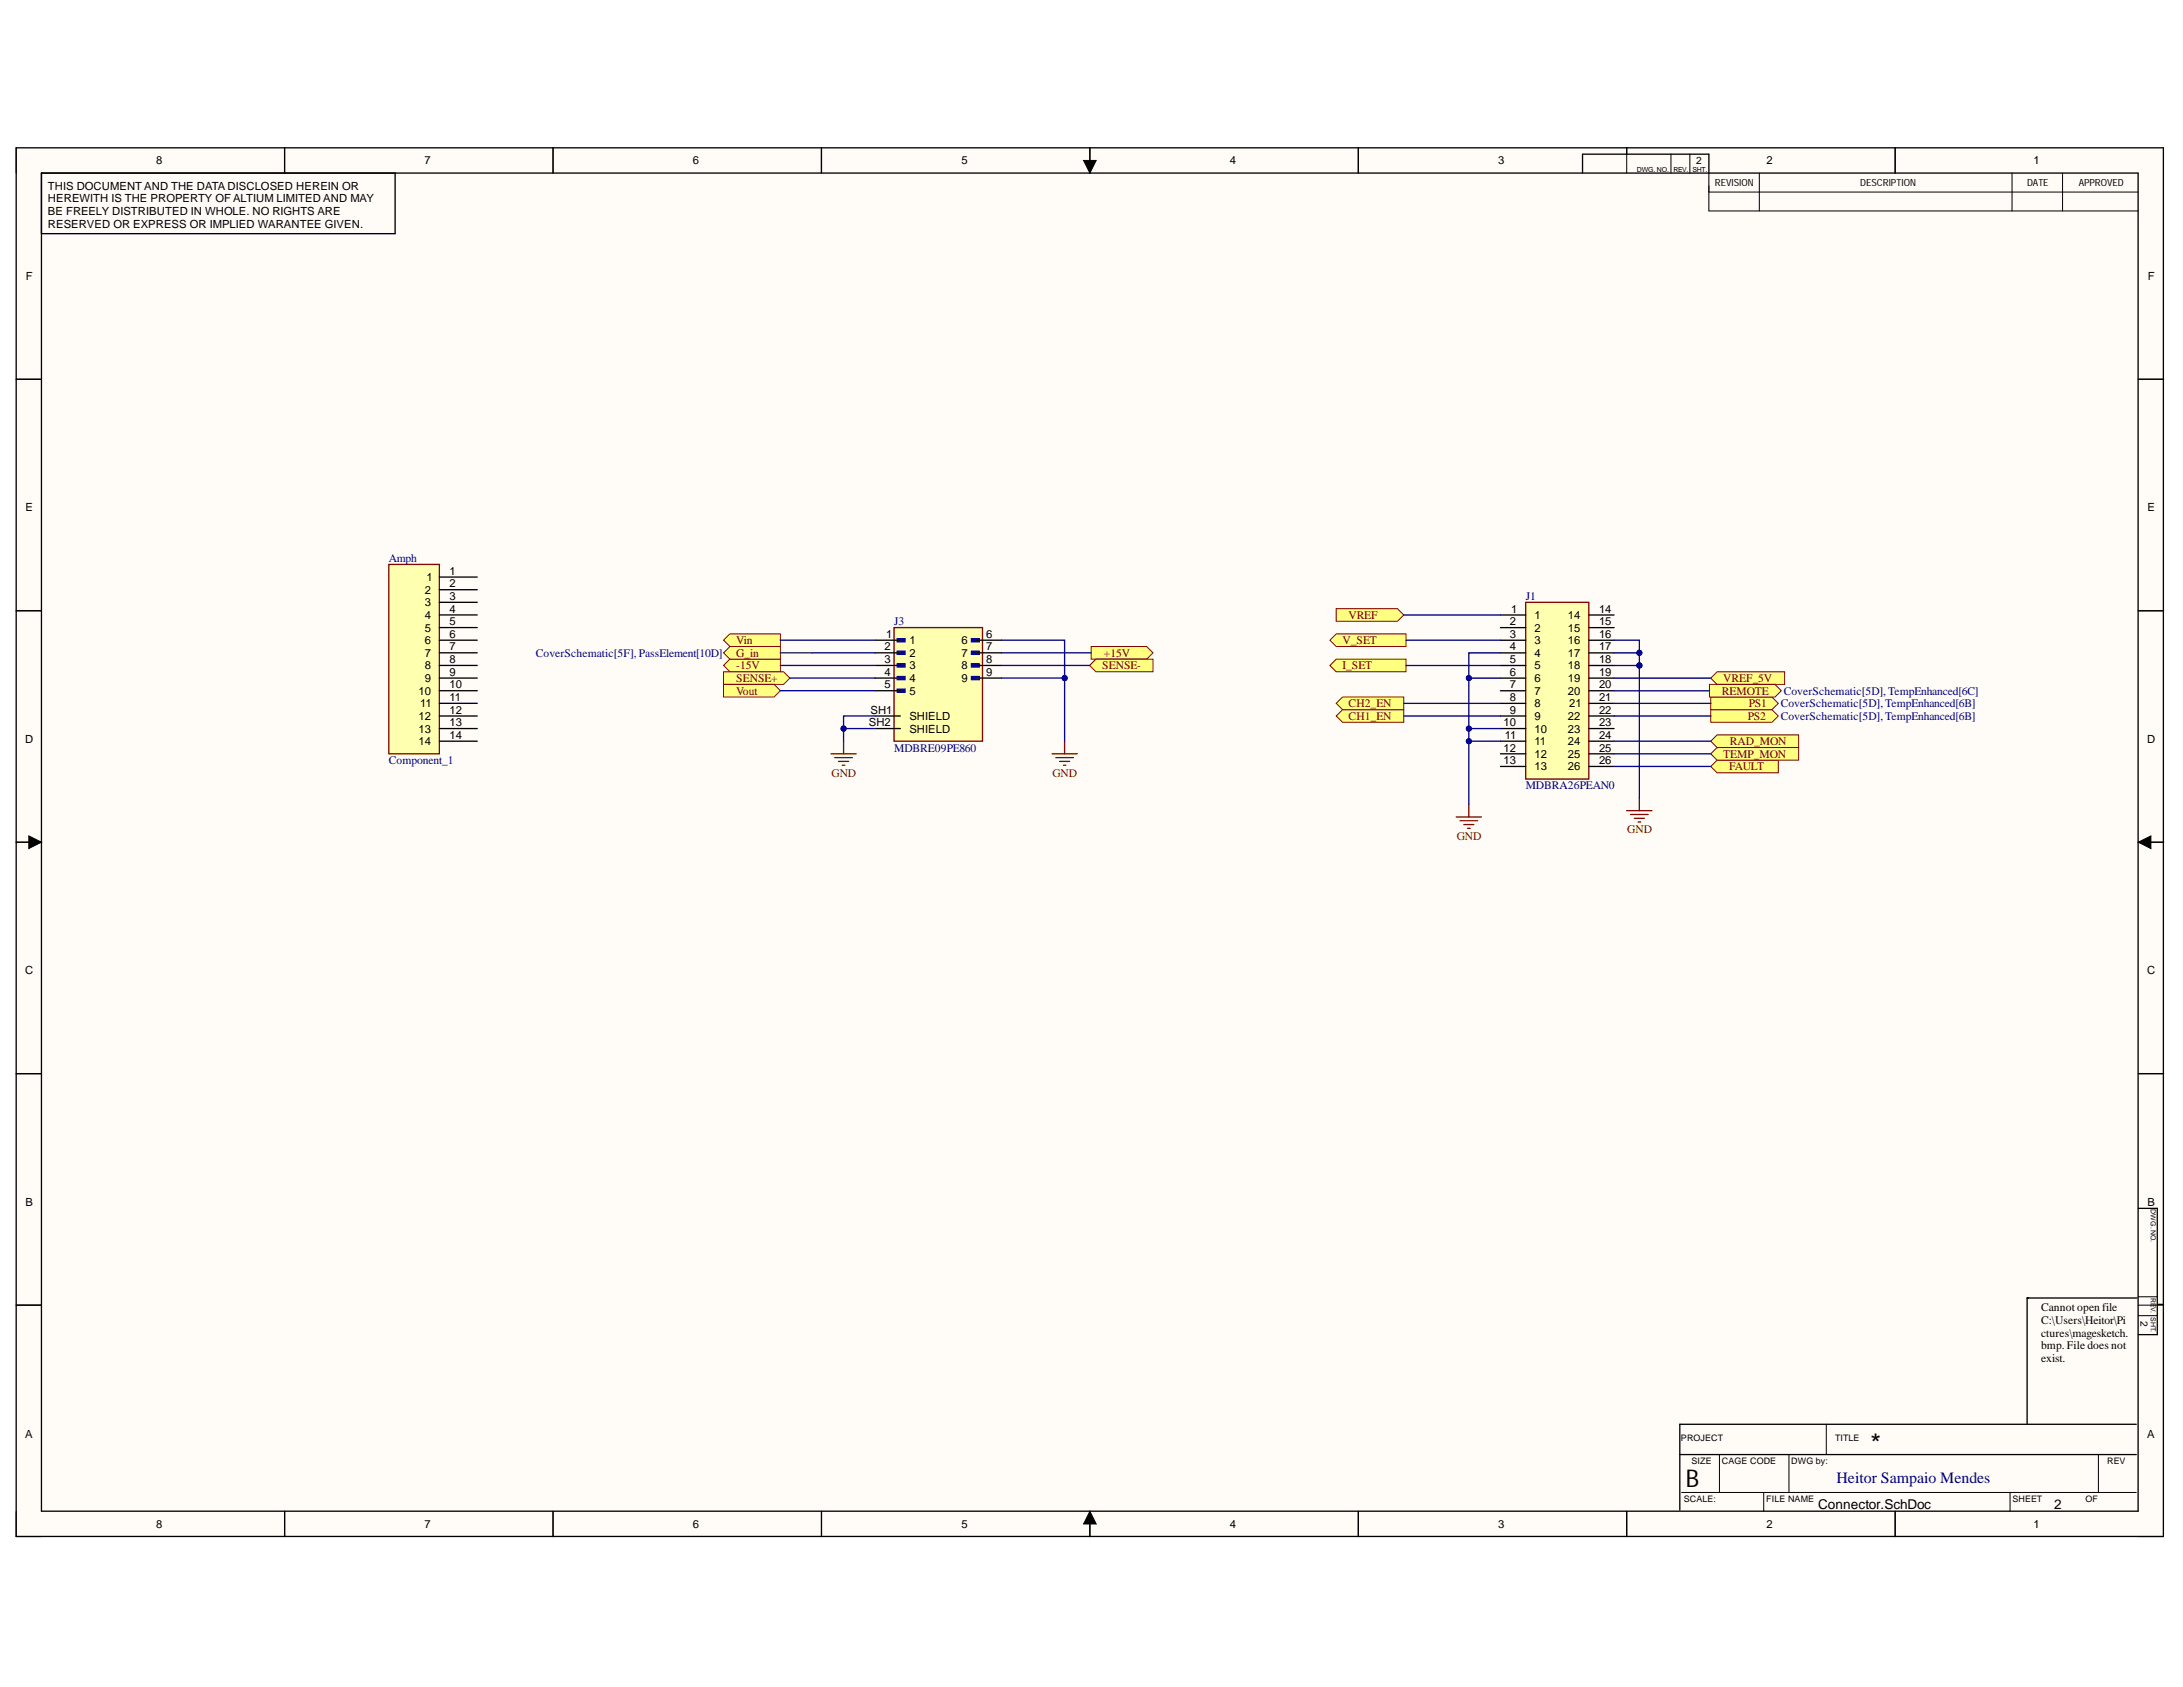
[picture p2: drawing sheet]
<svg xmlns="http://www.w3.org/2000/svg" width="279mm" height="216mm" viewBox="0 0 279 216" stroke-linecap="round" stroke-linejoin="round" font-family="sans-serif">
<defs><g id="words">
<text font-size="3.5" x="239.4" y="185.9">*</text>
<text font-size="3.1" x="215.8" y="190.4">B</text>
<text font-size="2" fill="#000080" x="235.1" y="189.8">Heitor Sampaio Mendes</text>
<g font-size="1.7">
<text x="232.7" y="193.1">Connector.SchDoc</text>
<text x="262.9" y="193.1">2</text>
</g>
<g font-size="1.5" fill="#000080">
<text x="49.8" y="71.9">Amph</text>
<text x="195.3" y="76.8">J1</text>
<text x="114.4" y="80">J3</text>
<text x="68.6" y="84.1">CoverSchematic[5F], PassElement[10D]</text>
<text x="228.3" y="88.9">CoverSchematic[5D], TempEnhanced[6C]</text>
<text x="227.9" y="92.1">CoverSchematic[5D], TempEnhanced[6B]</text>
<text x="227.9" y="90.5">CoverSchematic[5D], TempEnhanced[6B]</text>
<text x="49.8" y="97.8">Component_1</text>
<text x="114.4" y="96.2">MDBRE09PE860</text>
<text x="195.3" y="101">MDBRA26PEAN0</text>
</g>
<g font-size="1.5" fill="#800000">
<text x="94.2" y="82.4">Vin</text>
<text x="171.8" y="82.4">V_SET</text>
<text x="172.6" y="79.2">VREF</text>
<text x="94.2" y="85.7">-15V</text>
<text x="94.2" y="87.3">SENSE+</text>
<text x="94.2" y="88.9">Vout</text>
<text x="94.2" y="84.1">G_in</text>
<text x="141.1" y="85.7">SENSE-</text>
<text x="141.3" y="84.1">+15V</text>
<text x="171.8" y="85.7">I_SET</text>
<text x="220.4" y="88.9">REMOTE</text>
<text x="220.6" y="87.3">VREF_5V</text>
<text x="172.6" y="92.1">CH1_EN</text>
<text x="172.6" y="90.5">CH2_EN</text>
<text x="221.4" y="95.4">RAD_MON</text>
<text x="223.7" y="92.1">PS2</text>
<text x="223.8" y="90.5">PS1</text>
<text x="106.4" y="99.4">GND</text>
<text x="134.7" y="99.4">GND</text>
<text x="220.6" y="97">TEMP_MON</text>
<text x="221.3" y="98.6">FAULT</text>
<text x="186.4" y="107.5">GND</text>
<text x="208.3" y="106.7">GND</text>
</g>
<g font-size="1.5">
<text x="261.2" y="167.8">Cannot open file</text>
<text x="261.2" y="169.4">C:\Users\Heitor\Pi</text>
<text x="261.2" y="171">ctures\magesketch.</text>
<text x="261.2" y="172.7">bmp. File does not</text>
<text x="261.2" y="174.3">exist.</text>
</g>
<g font-size="1.4">
<text x="20" y="21.1">8</text>
<text x="54.3" y="21.1">7</text>
<text x="88.7" y="21.1">6</text>
<text x="123.1" y="21.1">5</text>
<text x="157.4" y="21.1">4</text>
<text x="191.8" y="21.1">3</text>
<text x="226.1" y="21.1">2</text>
<text x="260.3" y="21.1">1</text>
<text x="6.1" y="24.3">THIS DOCUMENT AND THE DATA DISCLOSED HEREIN OR</text>
<text x="6.1" y="25.9">HEREWITH IS THE PROPERTY OF ALTIUM LIMITED AND MAY</text>
<text x="6.1" y="27.5">BE FREELY DISTRIBUTED IN WHOLE. NO RIGHTS ARE</text>
<text x="6.1" y="29.1">RESERVED OR EXPRESS OR IMPLIED WARANTEE GIVEN.</text>
<text x="3.3" y="35.8">F</text>
<text x="274.9" y="35.8">F</text>
<text x="3.3" y="65.5">E</text>
<text x="274.8" y="65.5">E</text>
<text x="54.4" y="76">2</text>
<text x="54.4" y="77.6">3</text>
<text x="54.6" y="74.4">1</text>
<text x="57.5" y="73.6">1</text>
<text x="57.5" y="75.2">2</text>
<text x="57.5" y="76.8">3</text>
<text x="54.4" y="79.2">4</text>
<text x="54.4" y="80.8">5</text>
<text x="54.4" y="82.4">6</text>
<text x="57.5" y="78.4">4</text>
<text x="57.5" y="80">5</text>
<text x="57.5" y="81.6">6</text>
<text x="57.5" y="83.2">7</text>
<text x="113.2" y="83.2">2</text>
<text x="113.4" y="81.6">1</text>
<text x="116.4" y="82.4">1</text>
<text x="123.1" y="82.4">6</text>
<text x="126.2" y="81.6">6</text>
<text x="126.2" y="83.2">7</text>
<text x="193.2" y="80">2</text>
<text x="193.2" y="81.6">3</text>
<text x="193.2" y="83.2">4</text>
<text x="193.4" y="78.4">1</text>
<text x="196.4" y="79.2">1</text>
<text x="196.4" y="80.8">2</text>
<text x="196.4" y="82.4">3</text>
<text x="200.7" y="79.2">14</text>
<text x="200.7" y="80.8">15</text>
<text x="200.7" y="82.4">16</text>
<text x="204.7" y="78.4">14</text>
<text x="204.7" y="80">15</text>
<text x="204.7" y="81.6">16</text>
<text x="204.7" y="83.2">17</text>
<text x="53.6" y="88.9">10</text>
<text x="54.4" y="84.1">7</text>
<text x="54.4" y="85.7">8</text>
<text x="54.4" y="87.3">9</text>
<text x="57.5" y="84.9">8</text>
<text x="57.5" y="86.5">9</text>
<text x="57.5" y="88.1">10</text>
<text x="57.5" y="89.7">11</text>
<text x="113.2" y="84.9">3</text>
<text x="113.2" y="86.5">4</text>
<text x="113.2" y="88.1">5</text>
<text x="116.4" y="84.1">2</text>
<text x="116.4" y="85.7">3</text>
<text x="116.4" y="87.3">4</text>
<text x="116.4" y="88.9">5</text>
<text x="123.1" y="84.1">7</text>
<text x="123.1" y="85.7">8</text>
<text x="123.1" y="87.3">9</text>
<text x="126.2" y="84.9">8</text>
<text x="126.2" y="86.5">9</text>
<text x="193.2" y="84.9">5</text>
<text x="193.2" y="86.5">6</text>
<text x="193.2" y="88.1">7</text>
<text x="193.2" y="89.7">8</text>
<text x="196.4" y="84.1">4</text>
<text x="196.4" y="85.7">5</text>
<text x="196.4" y="87.3">6</text>
<text x="196.4" y="88.9">7</text>
<text x="200.7" y="84.1">17</text>
<text x="200.7" y="85.7">18</text>
<text x="200.7" y="87.3">19</text>
<text x="200.7" y="88.9">20</text>
<text x="204.7" y="84.9">18</text>
<text x="204.7" y="86.5">19</text>
<text x="204.7" y="88.1">20</text>
<text x="204.7" y="89.7">21</text>
<text x="3.2" y="95.1">D</text>
<text x="53.6" y="92.1">12</text>
<text x="53.6" y="93.8">13</text>
<text x="53.6" y="95.4">14</text>
<text x="53.8" y="90.5">11</text>
<text x="57.5" y="91.3">12</text>
<text x="57.5" y="92.9">13</text>
<text x="57.5" y="94.6">14</text>
<text x="111.2" y="92.9">SH2</text>
<text x="111.4" y="91.3">SH1</text>
<text x="116.4" y="92.1">SHIELD</text>
<text x="116.4" y="93.8">SHIELD</text>
<text x="192.4" y="92.9">10</text>
<text x="192.6" y="94.6">11</text>
<text x="193.2" y="91.3">9</text>
<text x="196.4" y="90.5">8</text>
<text x="196.4" y="92.1">9</text>
<text x="196.4" y="93.8">10</text>
<text x="196.4" y="95.4">11</text>
<text x="200.7" y="92.1">22</text>
<text x="200.7" y="93.8">23</text>
<text x="200.7" y="95.4">24</text>
<text x="200.9" y="90.5">21</text>
<text x="204.7" y="91.3">22</text>
<text x="204.7" y="92.9">23</text>
<text x="204.7" y="94.6">24</text>
<text x="274.8" y="95.1">D</text>
<text x="192.4" y="96.2">12</text>
<text x="192.4" y="97.8">13</text>
<text x="196.4" y="97">12</text>
<text x="196.4" y="98.6">13</text>
<text x="200.7" y="97">25</text>
<text x="200.7" y="98.6">26</text>
<text x="204.7" y="96.2">25</text>
<text x="204.7" y="97.8">26</text>
<text x="3.2" y="124.7">C</text>
<text x="274.8" y="124.7">C</text>
<text x="3.3" y="154.4">B</text>
<text x="274.8" y="154.4">B</text>
<text x="3.2" y="184">A</text>
<text x="274.8" y="184">A</text>
<text x="20" y="195.6">8</text>
<text x="54.3" y="195.6">7</text>
<text x="88.7" y="195.6">6</text>
<text x="123.1" y="195.6">5</text>
<text x="157.4" y="195.6">4</text>
<text x="191.8" y="195.6">3</text>
<text x="226.1" y="195.6">2</text>
<text x="260.3" y="195.6">1</text>
</g>
<g font-size="1.3">
<text x="217.1" y="21.1">2</text>
<text x="219.5" y="23.8">REVISION</text>
<text x="238.1" y="23.8">DESCRIPTION</text>
<text x="259.5" y="23.8">DATE</text>
<text x="266.1" y="23.8">APPROVED</text>
<text x="274" y="169" transform="rotate(90 274 169)">2</text>
</g>
<g font-size="1.1">
<text x="215.1" y="184.4">PROJECT</text>
<text x="234.9" y="184.4">TITLE</text>
<text x="216.5" y="187.4">SIZE</text>
<text x="220.4" y="187.4">CAGE CODE</text>
<text x="229.3" y="187.4">DWG by:</text>
<text x="269.7" y="187.4">REV</text>
<text x="215.5" y="192.2">SCALE:</text>
<text x="226.1" y="192.2">FILE NAME</text>
<text x="257.6" y="192.2">SHEET</text>
<text x="266.9" y="192.2">OF</text>
</g>
<g font-size=".9">
<text x="209.5" y="22">DWG. NO.</text>
<text x="214.2" y="22">REV.</text>
<text x="216.6" y="22">SHT.</text>
<text x="275.3" y="154.8" transform="rotate(90 275.3 154.8)">DWG. NO.</text>
<text x="275.3" y="166.1" transform="rotate(90 275.3 166.1)">REV.</text>
<text x="275.3" y="168.6" transform="rotate(90 275.3 168.6)">SHT.</text>
</g>
</g></defs>
<g fill="#fffcf8">
<path d="M2.1 18.9h274.8v177.8h-274.8z" fill-rule="evenodd"/>
<path d="M5.3 22.1h268.4v171.3h-268.4z" fill-rule="evenodd"/>
</g>
<g fill="none" stroke="#000" stroke-width=".13">
<path d="M2.1 18.9v3.2M36.4 18.9v3.2M70.8 18.9v3.2M105.1 18.9v3.2M139.5 18.9v3.2M173.9 18.9v3.2M208.2 18.9v3.2M213.9 19.7v2.4M216.3 19.7v2.4M242.6 18.9v3.2M138.7 20.5h1.6l-.8 1.6zM218.7 22.1v4.9h55"/>
<path d="M218.7 24.6h55M225.2 22.1v4.9M257.5 22.1v4.9M264 22.1v4.9M2.1 48.5h3.2M273.7 48.5h3.2M2.1 78.2h3.2M273.7 78.2h3.2M2.1 107.8h3.2M3.7 107l1.6 .8-1.6 .8zM273.7 107.8l1.6-.8v1.6zM273.7 107.8h3.2"/>
<path d="M2.1 137.4h3.2M273.7 137.4h3.2M2.1 167h3.2M273.7 167h3.2M273.7 168.4h2.4M273.7 166h2.4M2.1 193.4v3.3h3.2M36.4 193.4v3.3M70.8 193.4v3.3M105.1 193.4v3.3M139.5 193.4l.8 1.6h-1.6zM139.5 193.4v3.3"/>
<path d="M173.9 193.4v3.3M208.2 193.4v3.3M215.2 191h58.2M220.1 186.2v4.8M225.7 191v2.4M229 186.2v4.8M233.7 182.3v3.9M242.6 193.4v3.3M257.3 191v2.4M268.6 186.2v4.8M273.7 196.7h3.2"/>
</g>
<g fill="none" stroke="#000" stroke-width=".17">
<path d="M2.1 18.9h274.8v177.7h-274.8zM36.4 18.9v3.2M70.8 18.9v3.2M105.1 18.9v3.2M139.5 18.9v3.2M173.9 18.9v3.2M208.2 18.9v.8M242.6 18.9v3.2M5.3 22.1h268.4v171.3h-268.4zM50.6 22.1v7.8h-45.3M202.5 22.1v-2.4h16.2v2.4M2.1 48.5h3.2"/>
<path d="M273.7 48.5h3.2M2.1 78.2h3.2M273.7 78.2h3.2M2.1 107.8h3.2M273.7 107.8h3.2M2.1 137.4h3.2M273.7 137.4h3.2M273.7 154.6h2.4v16.2h-2.4M2.1 167h3.2M273.5 166.1h-14v16.2M276.1 166.9h.8M36.4 193.4v3.3"/>
<path d="M70.8 193.4v3.3M105.1 193.4v3.3M139.5 193.4v3.3M173.9 193.4v3.3M208.2 193.4v3.3M215 186.2h58.4M242.6 193.4v3.3M273.4 182.3h-58.4v11"/>
</g>
<path d="M138.7 20.5h1.6l-.8 1.6zM3.7 107l1.6 .8-1.6 .8zM273.7 107.8l1.6-.8v1.6zM139.5 193.4l.8 1.6h-1.6z" fill="#000"/>
<path d="M195.3 77.1h8v22.6h-8z" fill-rule="evenodd" fill="#ffffb0"/>
<path d="M195.3 77.1h8v22.6h-8z" fill="none" stroke="#800000" stroke-width=".17"/>
<g fill="none" stroke="#000" stroke-width=".17">
<path d="M192 78.7h3.3M203.3 78.7h3.3M192 80.3h3.3M192 81.9h3.3M192 83.6h3.3M192 85.2h3.3M192 86.8h3.3M192 88.4h3.3M192 90h3.3M192 91.6h3.3M192 93.2h3.3M192 94.9h3.3"/>
<path d="M192 96.5h3.3M192 98.1h3.3M203.3 80.3h3.3M203.3 81.9h3.3M203.3 83.6h3.3M203.3 85.2h3.3M203.3 86.8h3.3M203.3 88.4h3.3M203.3 90h3.3M203.3 91.6h3.3M203.3 93.2h3.3M203.3 94.9h3.3"/>
<path d="M203.3 96.5h3.3M203.3 98.1h3.3"/>
</g>
<path d="M49.8 72.2h6.4v24.3h-6.4z" fill-rule="evenodd" fill="#ffffb0"/>
<path d="M49.8 72.2h6.4v24.3h-6.4zM106.4 96.5h3.2M106.8 97h2.3M107.3 97.4h1.3M107.8 97.9h.3M108 94.9v1.6" fill="none" stroke="#800000" stroke-width=".17"/>
<g fill="none" stroke="#000" stroke-width=".17">
<path d="M56.2 73.9h4.9M56.2 75.5h4.9M56.2 77.1h4.9M56.2 78.7h4.9M56.2 80.3h4.9M56.2 81.9h4.9M56.2 83.5h4.9M56.2 85.2h4.9M56.2 86.8h4.9M56.2 88.4h4.9M56.2 90h4.9M56.2 91.6h4.9"/>
<path d="M56.2 93.2h4.9M56.2 94.9h4.9"/>
</g>
<path d="M92.6 81.9l.8-.8h6.5v1.6h-6.5z" fill-rule="evenodd" fill="#ffff80"/>
<path d="M92.6 81.9l.8-.8h6.5v1.6h-6.5z" fill="none" stroke="#800000" stroke-width=".13"/>
<path d="M92.6 85.2l.8-.8h6.5v1.6h-6.5z" fill-rule="evenodd" fill="#ffff80"/>
<path d="M92.6 85.2l.8-.8h6.5v1.6h-6.5z" fill="none" stroke="#800000" stroke-width=".13"/>
<path d="M92.6 86h7.7l.8 .8-.8 .8h-7.7z" fill-rule="evenodd" fill="#ffff80"/>
<path d="M92.6 86h7.7l.8 .8-.8 .8h-7.7z" fill="none" stroke="#800000" stroke-width=".13"/>
<path d="M92.6 87.6h6.5l.8 .8-.8 .8h-6.5z" fill-rule="evenodd" fill="#ffff80"/>
<path d="M92.6 87.6h6.5l.8 .8-.8 .8h-6.5z" fill="none" stroke="#800000" stroke-width=".13"/>
<path d="M139.7 82.7h7.1l.8 .8-.8 .9h-7.1z" fill-rule="evenodd" fill="#ffff80"/>
<path d="M139.7 82.7h7.1l.8 .8-.8 .9h-7.1z" fill="none" stroke="#800000" stroke-width=".13"/>
<path d="M139.5 85.2l.8-.8h7.3v1.6h-7.3z" fill-rule="evenodd" fill="#ffff80"/>
<path d="M139.5 85.2l.8-.8h7.3v1.6h-7.3z" fill="none" stroke="#800000" stroke-width=".13"/>
<path d="M134.6 96.5h3.3M135.1 97h2.3M135.6 97.4h1.3M136.1 97.9h.3M136.3 94.9v1.6" fill="none" stroke="#800000" stroke-width=".17"/>
<path d="M114.4 80.3h11.4v14.6h-11.4z" fill-rule="evenodd" fill="#ffffb0"/>
<path d="M114.4 80.3h11.4v14.6h-11.4z" fill="none" stroke="#800000" stroke-width=".17"/>
<path d="M114.8 81.7h1v.4h-1z" fill-rule="evenodd" fill="#00f"/>
<path d="M114.8 81.7h1v.4h-1z" fill="none" stroke="#00f" stroke-width=".17"/>
<path d="M114.8 83.3h1v.4h-1z" fill-rule="evenodd" fill="#00f"/>
<path d="M114.8 83.3h1v.4h-1z" fill="none" stroke="#00f" stroke-width=".17"/>
<path d="M114.8 85h1v.4h-1z" fill-rule="evenodd" fill="#00f"/>
<path d="M114.8 85h1v.4h-1z" fill="none" stroke="#00f" stroke-width=".17"/>
<path d="M114.8 86.6h1v.4h-1z" fill-rule="evenodd" fill="#00f"/>
<path d="M114.8 86.6h1v.4h-1z" fill="none" stroke="#00f" stroke-width=".17"/>
<path d="M114.8 88.2h1v.4h-1z" fill-rule="evenodd" fill="#00f"/>
<path d="M114.8 88.2h1v.4h-1z" fill="none" stroke="#00f" stroke-width=".17"/>
<path d="M124.3 86.6h1v.4h-1z" fill-rule="evenodd" fill="#00f"/>
<path d="M124.3 86.6h1v.4h-1z" fill="none" stroke="#00f" stroke-width=".17"/>
<path d="M124.3 85h1v.4h-1z" fill-rule="evenodd" fill="#00f"/>
<path d="M124.3 85h1v.4h-1z" fill="none" stroke="#00f" stroke-width=".17"/>
<path d="M124.3 83.3h1v.4h-1z" fill-rule="evenodd" fill="#00f"/>
<path d="M124.3 83.3h1v.4h-1z" fill="none" stroke="#00f" stroke-width=".17"/>
<path d="M124.3 81.7h1v.4h-1z" fill-rule="evenodd" fill="#00f"/>
<path d="M124.3 81.7h1v.4h-1z" fill="none" stroke="#00f" stroke-width=".17"/>
<path d="M112 81.9h3.2M112 83.5h3.2M112 85.2h3.2M112 86.8h3.2M112 88.4h3.2M112 91.6h3.2M112 93.2h3.2M124.9 81.9h3.3M124.9 83.5h3.3M124.9 85.2h3.3M124.9 86.8h3.3" fill="none" stroke="#000" stroke-width=".17"/>
<path d="M208.2 103.8h3.2M208.7 104.2h2.2M209.2 104.7h1.3M209.7 105.2h.3M209.8 102.1v1.7" fill="none" stroke="#800000" stroke-width=".17"/>
<path d="M171 91.6l.8-.8h7.9v1.6h-7.9z" fill-rule="evenodd" fill="#ffff80"/>
<path d="M171 91.6l.8-.8h7.9v1.6h-7.9z" fill="none" stroke="#800000" stroke-width=".13"/>
<path d="M171 90l.8-.8h7.9v1.6h-7.9z" fill-rule="evenodd" fill="#ffff80"/>
<path d="M171 90l.8-.8h7.9v1.6h-7.9z" fill="none" stroke="#800000" stroke-width=".13"/>
<path d="M219 98.1l.8-.8h7.8v1.6h-7.8z" fill-rule="evenodd" fill="#ffff80"/>
<path d="M219 98.1l.8-.8h7.8v1.6h-7.8z" fill="none" stroke="#800000" stroke-width=".13"/>
<path d="M219 96.5l.8-.8h10.4v1.6h-10.4z" fill-rule="evenodd" fill="#ffff80"/>
<path d="M219 96.5l.8-.8h10.4v1.6h-10.4z" fill="none" stroke="#800000" stroke-width=".13"/>
<path d="M219 94.9l.8-.8h10.4v1.6h-10.4z" fill-rule="evenodd" fill="#ffff80"/>
<path d="M219 94.9l.8-.8h10.4v1.6h-10.4z" fill="none" stroke="#800000" stroke-width=".13"/>
<path d="M171 77.9h7.9l.8 .8-.8 .8h-7.9z" fill-rule="evenodd" fill="#ffff80"/>
<path d="M171 77.9h7.9l.8 .8-.8 .8h-7.9z" fill="none" stroke="#800000" stroke-width=".13"/>
<path d="M218.9 86.8l.9-.8h8.6v1.6h-8.6z" fill-rule="evenodd" fill="#ffff80"/>
<path d="M218.9 86.8l.9-.8h8.6v1.6h-8.6z" fill="none" stroke="#800000" stroke-width=".13"/>
<path d="M171 81.1h9v1.6h-9l-.8-.8z" fill-rule="evenodd" fill="#ffff80"/>
<path d="M171 81.1h9v1.6h-9l-.8-.8z" fill="none" stroke="#800000" stroke-width=".13"/>
<path d="M171 84.4h9v1.6h-9l-.8-.8z" fill-rule="evenodd" fill="#ffff80"/>
<path d="M171 84.4h9v1.6h-9l-.8-.8z" fill="none" stroke="#800000" stroke-width=".13"/>
<path d="M186.4 104.6h3.2M186.9 105h2.2M187.3 105.5h1.3M187.8 106h.4M188 102.9v1.7" fill="none" stroke="#800000" stroke-width=".17"/>
<path d="M219 90.8h7.8l.8 .8-.8 .8h-7.8z" fill-rule="evenodd" fill="#ffff80"/>
<path d="M219 90.8h7.8l.8 .8-.8 .8h-7.8z" fill="none" stroke="#800000" stroke-width=".13"/>
<path d="M219 89.2h7.8l.8 .8-.8 .8h-7.8z" fill-rule="evenodd" fill="#ffff80"/>
<path d="M219 89.2h7.8l.8 .8-.8 .8h-7.8z" fill="none" stroke="#800000" stroke-width=".13"/>
<path d="M218.8 87.6h8.4l.8 .8-.8 .8h-8.4z" fill-rule="evenodd" fill="#ffff80"/>
<path d="M218.8 87.6h8.4l.8 .8-.8 .8h-8.4z" fill="none" stroke="#800000" stroke-width=".13"/>
<path d="M99.9 81.9h12.1M99.9 88.4h12.1M99.9 85.2h12.1M128.2 81.9h8.1v13M128.2 83.5h11.5M128.2 85.2h11.3" fill="none" stroke="#000080" stroke-width=".17"/>
<circle cx="136.3" cy="86.8" r=".32" fill="#000080"/>
<circle cx="136.3" cy="86.8" r=".32" fill="none" stroke="#000080" stroke-width=".13"/>
<path d="M101.1 86.8h10.9M179.7 91.6h12.3M179.7 90h12.3M206.6 98.1h12.4M206.6 96.5h12.4M206.6 94.9h12.4M206.6 83.6h3.2" fill="none" stroke="#000080" stroke-width=".17"/>
<circle cx="209.8" cy="83.5" r=".32" fill="#000080"/>
<circle cx="209.8" cy="83.5" r=".32" fill="none" stroke="#000080" stroke-width=".13"/>
<path d="M206.6 85.2h3.2" fill="none" stroke="#000080" stroke-width=".17"/>
<circle cx="209.8" cy="85.2" r=".32" fill="#000080"/>
<circle cx="209.8" cy="85.2" r=".32" fill="none" stroke="#000080" stroke-width=".13"/>
<path d="M209.8 85.2v16.9" fill="none" stroke="#000080" stroke-width=".17"/>
<circle cx="209.8" cy="85.2" r=".32" fill="#000080"/>
<circle cx="209.8" cy="85.2" r=".32" fill="none" stroke="#000080" stroke-width=".13"/>
<path d="M188 93.2h4" fill="none" stroke="#000080" stroke-width=".17"/>
<circle cx="188" cy="93.2" r=".32" fill="#000080"/>
<circle cx="188" cy="93.2" r=".32" fill="none" stroke="#000080" stroke-width=".13"/>
<path d="M188 94.9h4" fill="none" stroke="#000080" stroke-width=".17"/>
<circle cx="188" cy="94.9" r=".32" fill="#000080"/>
<circle cx="188" cy="94.9" r=".32" fill="none" stroke="#000080" stroke-width=".13"/>
<path d="M179.7 78.7h12.3M180 81.9h12M180 85.2h12M188 86.8h4M206.6 86.8h12.3" fill="none" stroke="#000080" stroke-width=".17"/>
<circle cx="188" cy="86.8" r=".32" fill="#000080"/>
<circle cx="188" cy="86.8" r=".32" fill="none" stroke="#000080" stroke-width=".13"/>
<path d="M192 83.6h-4v19.3" fill="none" stroke="#000080" stroke-width=".17"/>
<circle cx="188" cy="94.9" r=".32" fill="#000080"/>
<circle cx="188" cy="94.9" r=".32" fill="none" stroke="#000080" stroke-width=".13"/>
<circle cx="188" cy="93.2" r=".32" fill="#000080"/>
<circle cx="188" cy="93.2" r=".32" fill="none" stroke="#000080" stroke-width=".13"/>
<circle cx="188" cy="86.8" r=".32" fill="#000080"/>
<circle cx="188" cy="86.8" r=".32" fill="none" stroke="#000080" stroke-width=".13"/>
<path d="M206.6 81.9h3.2v3.3" fill="none" stroke="#000080" stroke-width=".17"/>
<circle cx="209.8" cy="85.2" r=".32" fill="#000080"/>
<circle cx="209.8" cy="85.2" r=".32" fill="none" stroke="#000080" stroke-width=".13"/>
<circle cx="209.8" cy="83.5" r=".32" fill="#000080"/>
<circle cx="209.8" cy="83.5" r=".32" fill="none" stroke="#000080" stroke-width=".13"/>
<path d="M112 91.6h-4v1.6h4" fill="none" stroke="#000080" stroke-width=".17"/>
<circle cx="108" cy="93.2" r=".32" fill="#000080"/>
<circle cx="108" cy="93.2" r=".32" fill="none" stroke="#000080" stroke-width=".13"/>
<path d="M108 93.2v1.7" fill="none" stroke="#000080" stroke-width=".17"/>
<circle cx="108" cy="93.2" r=".32" fill="#000080"/>
<circle cx="108" cy="93.2" r=".32" fill="none" stroke="#000080" stroke-width=".13"/>
<path d="M103.9 83.5h8.1M128.2 86.8h8.1M206.6 88.4h12.2M206.6 90h12.4M206.6 91.6h12.4" fill="none" stroke="#000080" stroke-width=".17"/>
<circle cx="136.3" cy="86.8" r=".32" fill="#000080"/>
<circle cx="136.3" cy="86.8" r=".32" fill="none" stroke="#000080" stroke-width=".13"/>
<path d="M92.6 83.5l.8-.8h6.5v1.7h-6.5z" fill-rule="evenodd" fill="#ffff80"/>
<path d="M92.6 83.5l.8-.8h6.5v1.7h-6.5z" fill="none" stroke="#800000" stroke-width=".13"/>
<path d="M99.9 83.5h4" fill="none" stroke="#073763" stroke-width=".17"/>
<use href="#words"/>
</svg>
